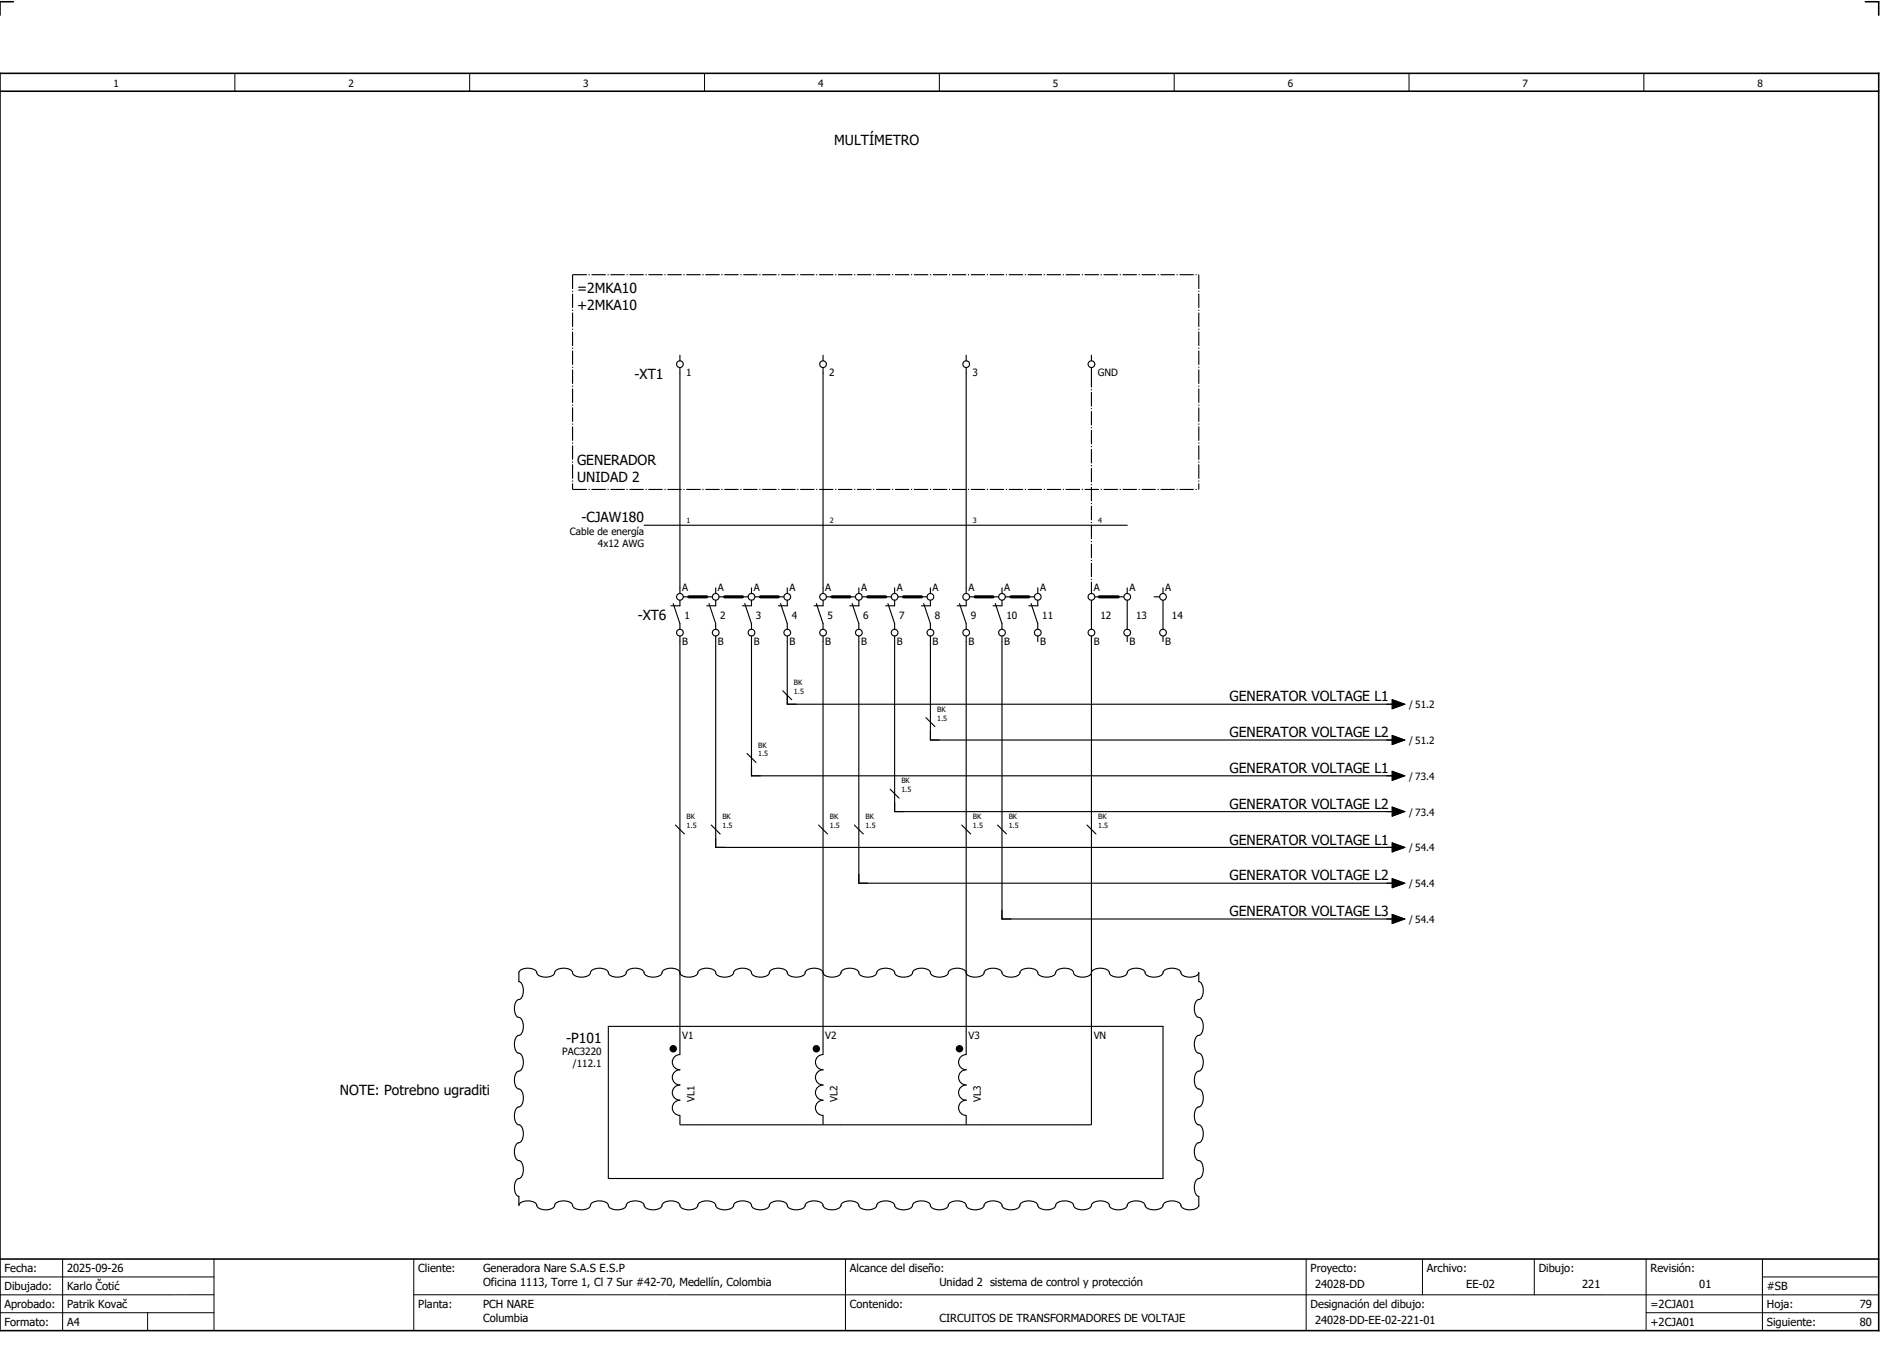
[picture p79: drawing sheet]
<svg xmlns="http://www.w3.org/2000/svg" width="421mm" height="301mm" viewBox="0 0 421 301" stroke-linecap="round" stroke-linejoin="round" font-family="sans-serif">
<defs><g id="words">
<g font-size="3.1">
<text x="186.5" y="32.5">MULTÍMETRO</text>
<text x="129" y="65.5">=2MKA10</text>
<text x="129" y="69.3">+2MKA10</text>
<text x="141.9" y="84.7">-XT1</text>
<text x="129" y="104">GENERADOR</text>
<text x="129" y="107.8">UNIDAD 2</text>
<text x="130" y="116.8">-CJAW180</text>
<text x="142.6" y="138.6">-XT6</text>
<text x="274.9" y="156.8">GENERATOR VOLTAGE L1</text>
<text x="274.9" y="164.8">GENERATOR VOLTAGE L2</text>
<text x="274.9" y="172.8">GENERATOR VOLTAGE L1</text>
<text x="274.9" y="180.8">GENERATOR VOLTAGE L2</text>
<text x="274.9" y="188.8">GENERATOR VOLTAGE L1</text>
<text x="274.9" y="196.8">GENERATOR VOLTAGE L2</text>
<text x="274.9" y="204.8">GENERATOR VOLTAGE L3</text>
<text x="126.6" y="233">-P101</text>
<text x="76" y="244.8">NOTE: Potrebno ugraditi</text>
</g>
<g font-size="2.5">
<text x="1" y="284.4">Fecha:</text>
<text x="15" y="284.4">2025-09-26</text>
<text x="93.5" y="284.4">Cliente:</text>
<text x="108" y="284.4">Generadora Nare S.A.S E.S.P</text>
<text x="108" y="287.4">Oficina 1113, Torre 1, Cl 7 Sur #42-70, Medellín, Colombia</text>
<text x="190" y="284.4">Alcance del diseño:</text>
<text x="210" y="287.4">Unidad 2 sistema de control y protección</text>
<text x="293" y="284.4">Proyecto:</text>
<text x="294" y="287.9">24028-DD</text>
<text x="319" y="284.4">Archivo:</text>
<text x="327.8" y="287.9">EE-02</text>
<text x="344" y="284.4">Dibujo:</text>
<text x="353.7" y="287.9">221</text>
<text x="369" y="284.4">Revisión:</text>
<text x="379.9" y="287.9">01</text>
<text x="1" y="288.4">Dibujado:</text>
<text x="1" y="292.4">Aprobado:</text>
<text x="15" y="288.4">Karlo Čotić</text>
<text x="15" y="292.4">Patrik Kovač</text>
<text x="93.5" y="292.4">Planta:</text>
<text x="108" y="292.4">PCH NARE</text>
<text x="190" y="292.4">Contenido:</text>
<text x="293" y="292.4">Designación del dibujo:</text>
<text x="369" y="292.4">=2CJA01</text>
<text x="395" y="292.4">Hoja:</text>
<text x="395" y="288.4">#SB</text>
<text x="415.8" y="292.4">79</text>
<text x="1" y="296.4">Formato:</text>
<text x="15" y="296.4">A4</text>
<text x="108" y="295.4">Columbia</text>
<text x="210" y="295.4">CIRCUITOS DE TRANSFORMADORES DE VOLTAJE</text>
<text x="294" y="295.9">24028-DD-EE-02-221-01</text>
<text x="369" y="296.4">+2CJA01</text>
<text x="395" y="296.4">Siguiente:</text>
<text x="415.8" y="296.4">80</text>
</g>
<g font-size="2.2">
<text x="25.4" y="19.4">1</text>
<text x="77.9" y="19.4">2</text>
<text x="130.4" y="19.4">3</text>
<text x="182.9" y="19.4">4</text>
<text x="235.4" y="19.4">5</text>
<text x="287.9" y="19.4">6</text>
<text x="340.4" y="19.4">7</text>
<text x="392.9" y="19.4">8</text>
<text x="153.4" y="84">1</text>
<text x="185.4" y="84">2</text>
<text x="217.4" y="84">3</text>
<text x="245.4" y="84">GND</text>
<text x="127.4" y="119.6">Cable de energía</text>
<text x="133.7" y="122.3">4x12 AWG</text>
<text x="152.5" y="132.1">A</text>
<text x="160.5" y="132.1">A</text>
<text x="168.5" y="132.1">A</text>
<text x="176.5" y="132.1">A</text>
<text x="184.5" y="132.1">A</text>
<text x="192.5" y="132.1">A</text>
<text x="200.5" y="132.1">A</text>
<text x="208.5" y="132.1">A</text>
<text x="216.5" y="132.1">A</text>
<text x="224.5" y="132.1">A</text>
<text x="232.5" y="132.1">A</text>
<text x="244.5" y="132.1">A</text>
<text x="252.5" y="132.1">A</text>
<text x="260.5" y="132.1">A</text>
<text x="153" y="138.3">1</text>
<text x="161" y="138.3">2</text>
<text x="169" y="138.3">3</text>
<text x="177" y="138.3">4</text>
<text x="185" y="138.3">5</text>
<text x="193" y="138.3">6</text>
<text x="201" y="138.3">7</text>
<text x="209" y="138.3">8</text>
<text x="217" y="138.3">9</text>
<text x="225" y="138.3">10</text>
<text x="233" y="138.3">11</text>
<text x="246" y="138.3">12</text>
<text x="254" y="138.3">13</text>
<text x="262" y="138.3">14</text>
<text x="152.5" y="144.1">B</text>
<text x="160.5" y="144.1">B</text>
<text x="168.5" y="144.1">B</text>
<text x="176.5" y="144.1">B</text>
<text x="184.5" y="144.1">B</text>
<text x="192.5" y="144.1">B</text>
<text x="200.5" y="144.1">B</text>
<text x="208.5" y="144.1">B</text>
<text x="216.5" y="144.1">B</text>
<text x="224.5" y="144.1">B</text>
<text x="232.5" y="144.1">B</text>
<text x="244.5" y="144.1">B</text>
<text x="252.5" y="144.1">B</text>
<text x="260.5" y="144.1">B</text>
<text x="315" y="158.3">/ 51.2</text>
<text x="315" y="166.3">/ 51.2</text>
<text x="315" y="174.3">/ 73.4</text>
<text x="315" y="182.3">/ 73.4</text>
<text x="315" y="190.3">/ 54.4</text>
<text x="315" y="198.3">/ 54.4</text>
<text x="315" y="206.3">/ 54.4</text>
<text x="152.5" y="232.1">V1</text>
<text x="184.5" y="232.1">V2</text>
<text x="216.5" y="232.1">V3</text>
<text x="244.5" y="232.1">VN</text>
<text x="125.7" y="235.9">PAC3220</text>
<text x="128.1" y="238.6">/112.1</text>
<text x="155.2" y="246.2" transform="rotate(-90 155.2 246.2)">VL1</text>
<text x="187.2" y="246.2" transform="rotate(-90 187.2 246.2)">VL2</text>
<text x="219.2" y="246.2" transform="rotate(-90 219.2 246.2)">VL3</text>
</g>
<g font-size="1.6">
<text x="153.5" y="116.9">1</text>
<text x="185.5" y="116.9">2</text>
<text x="217.5" y="116.9">3</text>
<text x="245.5" y="116.9">4</text>
<text x="177.5" y="155.1">1.5</text>
<text x="177.5" y="153.1">BK</text>
<text x="209.5" y="161.1">1.5</text>
<text x="209.5" y="159.1">BK</text>
<text x="169.5" y="167.1">BK</text>
<text x="169.5" y="169.1">1.5</text>
<text x="201.5" y="177.1">1.5</text>
<text x="201.5" y="175.1">BK</text>
<text x="153.5" y="185.1">1.5</text>
<text x="153.5" y="183.1">BK</text>
<text x="161.5" y="185.1">1.5</text>
<text x="161.5" y="183.1">BK</text>
<text x="185.5" y="185.1">1.5</text>
<text x="185.5" y="183.1">BK</text>
<text x="193.5" y="185.1">1.5</text>
<text x="193.5" y="183.1">BK</text>
<text x="217.5" y="185.1">1.5</text>
<text x="217.5" y="183.1">BK</text>
<text x="225.5" y="185.1">1.5</text>
<text x="225.5" y="183.1">BK</text>
<text x="245.5" y="185.1">1.5</text>
<text x="245.5" y="183.1">BK</text>
</g>
</g></defs>
<path d="M0 16.4h420v281h-420zM3 .4h-3v3M417 .4h3v3M0 20.4h420M0 281.4h420" fill="none" stroke="#000" stroke-width=".35"/>
<g fill="none" stroke="#000" stroke-width=".22">
<path d="M52.5 16.4v4M105 16.4v4M157.5 16.4v4M210 16.4v4M262.5 16.4v4M315 16.4v4M367.5 16.4v4M0 285.4h47.8M0 293.4h47.8M14 281.4v16M33 293.4v4M47.8 281.4v16"/>
<path d="M47.8 289.4h-47.8M92.5 281.4v16M92.5 289.4h327.5M189 281.4v16M292 281.4v15.8M318 281.4v8M343 281.4v8M368 281.4v15.8M368 293.4h52M394 285.4h26M394 281.4v15.8"/>
</g>
<g fill="none" stroke="#000" stroke-width=".25">
<path d="M152 79.4v1.2M184 79.4v1.2M216 79.4v1.2M244 79.4v1.2M152 82.1v50.5M184 82.1v50.5M216 82.1v50.5M244 82.1v1.3M144 117.4h108M150.5 134.9l1.5 4.5v1.2M152 134.1v1.3h-2M152.7 133.4h1.3"/>
<path d="M158 133.4h1.2M158.5 134.9l1.5 4.5v1.2M160 131.4v1.2M160 134.1v1.3h-2M160.7 133.4h1.3M166 133.4h1.3M166.5 134.9l1.5 4.5v1.2M168 131.4v1.2M168 134.1v1.3h-2M168.7 133.4h1.3M174 133.4h1.3M174.5 134.9l1.5 4.5v1.2"/>
<path d="M176 131.4v1.2M176 134.1v1.3h-2M182.5 134.9l1.5 4.5v1.2M184 134.1v1.3h-2M184.8 133.4h1.2M190 133.4h1.2M190.5 134.9l1.5 4.5v1.2M192 131.4v1.2M192 134.1v1.3h-2M192.8 133.4h1.2M198 133.4h1.2M198.5 134.9l1.5 4.5"/>
<path d="M200 139.4v1.2M200 131.4v1.2M200 134.1v1.3h-2M200.7 133.4h1.3M206 133.4h1.2M206.5 134.9l1.5 4.5v1.2M208 131.4v1.2M208 134.1v1.3h-2M214.5 134.9l1.5 4.5v1.2M216 134.1v1.3h-2M216.7 133.4h1.3M222 133.4h1.3"/>
<path d="M222.5 134.9l1.5 4.5v1.2M224 131.4v1.2M224 134.1v1.3h-2M224.8 133.4h1.2M230 133.4h1.3M230.5 134.9l1.5 4.5v1.2M232 134.1v1.3h-2M232 131.4v1.2M244 131.4v1.2M244 134.1v6.5M244.8 133.4h.9M250 133.4h1.3"/>
<path d="M252 131.4v1.2M252 134.1v6.5M258 133.4h1.3M260 131.4v1.2M260 134.1v6.5M152 142.1v93.6a1.7 1.7 0 0 0-1.7 1.7 1.7 1.7 0 0 0 1.7 1.7 1.7 1.7 0 0 0-1.7 1.7 1.7 1.7 0 0 0 1.7 1.7 1.7 1.7 0 0 0-1.7 1.7 1.7 1.7 0 0 0 1.7 1.7 1.7 1.7 0 0 0-1.7 1.7 1.7 1.7 0 0 0 1.7 1.7v2.1h92v-109.3M160 142.1v47.3h152M168 142.1v31.3h144M175 154.4l2 2M176 142.1v15.3h136M184 142.1v93.6a1.7 1.7 0 0 0-1.7 1.7 1.7 1.7 0 0 0 1.7 1.7 1.7 1.7 0 0 0-1.7 1.7 1.7 1.7 0 0 0 1.7 1.7 1.7 1.7 0 0 0-1.7 1.7 1.7 1.7 0 0 0 1.7 1.7 1.7 1.7 0 0 0-1.7 1.7 1.7 1.7 0 0 0 1.7 1.7v2.1M192 142.1v55.3h120"/>
<path d="M200 142.1v39.3h112M208 142.1v23.3h104M216 142.1v93.6a1.7 1.7 0 0 0-1.7 1.7 1.7 1.7 0 0 0 1.7 1.7 1.7 1.7 0 0 0-1.7 1.7 1.7 1.7 0 0 0 1.7 1.7 1.7 1.7 0 0 0-1.7 1.7 1.7 1.7 0 0 0 1.7 1.7 1.7 1.7 0 0 0-1.7 1.7 1.7 1.7 0 0 0 1.7 1.7v2.1M224 142.1v63.3h88M232 142.1v1.3M252 142.1v1.3M260 142.1v1.3M311.3 156.4l2.7 1-2.7 1zM167 168.4l2 2M199 176.4l2 2M207 160.4l2 2M311.3 164.4l2.7 1-2.7 1z"/>
<path d="M311.3 172.4l2.7 1-2.7 1zM151 184.4l2 2M159 184.4l2 2M183 184.4l2 2M191 184.4l2 2M215 184.4l2 2M223 184.4l2 2M243 184.4l2 2M311.3 188.4l2.7 1-2.7 1zM311.3 180.4l2.7 1-2.7 1zM311.3 196.4l2.7 1-2.7 1zM116.1 217.1a2.98 2.98 0 0 1 3.8 0 1.69 1.69 0 0 0 2.1 1.3 1.68 1.68 0 0 0 2.1-1.3 2.98 2.98 0 0 1 3.8 0 1.68 1.68 0 0 0 2.1 1.3 1.68 1.68 0 0 0 2.1-1.3 2.98 2.98 0 0 1 3.8 0 1.68 1.68 0 0 0 2.1 1.3 1.68 1.68 0 0 0 2.1-1.3 2.98 2.98 0 0 1 3.8 0 1.69 1.69 0 0 0 2.1 1.3 1.68 1.68 0 0 0 2.1-1.3 2.98 2.98 0 0 1 3.8 0 1.68 1.68 0 0 0 2.1 1.3 1.68 1.68 0 0 0 2.1-1.3 2.98 2.98 0 0 1 3.8 0 1.69 1.69 0 0 0 2.1 1.3 1.68 1.68 0 0 0 2.1-1.3 2.98 2.98 0 0 1 3.8 0 1.68 1.68 0 0 0 2.1 1.3 1.68 1.68 0 0 0 2.1-1.3 2.98 2.98 0 0 1 3.8 0 1.68 1.68 0 0 0 2.1 1.3 1.68 1.68 0 0 0 2.1-1.3 2.98 2.98 0 0 1 3.8 0 1.69 1.69 0 0 0 2.1 1.3 1.68 1.68 0 0 0 2.1-1.3 2.98 2.98 0 0 1 3.8 0 1.68 1.68 0 0 0 2.1 1.3 1.68 1.68 0 0 0 2.1-1.3 2.98 2.98 0 0 1 3.8 0 1.68 1.68 0 0 0 2.1 1.3 1.68 1.68 0 0 0 2.1-1.3 2.98 2.98 0 0 1 3.8 0 1.69 1.69 0 0 0 2.1 1.3 1.68 1.68 0 0 0 2.1-1.3 2.98 2.98 0 0 1 3.8 0 1.69 1.69 0 0 0 2.1 1.3 1.68 1.68 0 0 0 2.1-1.3 2.98 2.98 0 0 1 3.8 0 1.68 1.68 0 0 0 2.1 1.3 1.68 1.68 0 0 0 2.1-1.3 2.98 2.98 0 0 1 3.8 0 1.69 1.69 0 0 0 2.1 1.3 1.68 1.68 0 0 0 2.1-1.3 2.98 2.98 0 0 1 3.8 0 1.69 1.69 0 0 0 2.1 1.3 1.68 1.68 0 0 0 2.1-1.3 2.98 2.98 0 0 1 3.8 0 1.68 1.68 0 0 0 2.1 1.3 1.68 1.68 0 0 0 2.1-1.3 2.98 2.98 0 0 1 3.8 0 1.69 1.69 0 0 0 2.1 1.3 1.68 1.68 0 0 0 2.1-1.3 2.98 2.98 0 0 1 3.8 0 1.69 1.69 0 0 0 2.1 1.3 1.93 1.93 0 0 0 2-1v2l.3 .1a2.98 2.98 0 0 1 0 3.8 1.68 1.68 0 0 0-1.3 2.1 1.68 1.68 0 0 0 1.3 2.1 2.98 2.98 0 0 1 0 3.8 1.68 1.68 0 0 0-1.3 2.1 1.68 1.68 0 0 0 1.3 2.1 2.98 2.98 0 0 1 0 3.8 1.69 1.69 0 0 0-1.3 2.1 1.68 1.68 0 0 0 1.3 2.1 2.98 2.98 0 0 1 0 3.8 1.68 1.68 0 0 0-1.3 2.1 1.68 1.68 0 0 0 1.3 2.1 2.98 2.98 0 0 1 0 3.8 1.68 1.68 0 0 0-1.3 2.1 1.68 1.68 0 0 0 1.3 2.1 2.98 2.98 0 0 1 0 3.8 1.68 1.68 0 0 0-1.3 2.1 1.94 1.94 0 0 0 1 2l-.1 2.3a2.98 2.98 0 0 1-3.8 0 1.68 1.68 0 0 0-2.1-1.3 1.68 1.68 0 0 0-2.1 1.3 2.98 2.98 0 0 1-3.8 0 1.69 1.69 0 0 0-2.1-1.3 1.68 1.68 0 0 0-2.1 1.3 2.98 2.98 0 0 1-3.8 0 1.69 1.69 0 0 0-2.1-1.3 1.68 1.68 0 0 0-2.1 1.3 2.98 2.98 0 0 1-3.8 0 1.68 1.68 0 0 0-2.1-1.3 1.68 1.68 0 0 0-2.1 1.3 2.98 2.98 0 0 1-3.8 0 1.69 1.69 0 0 0-2.1-1.3 1.68 1.68 0 0 0-2.1 1.3 2.98 2.98 0 0 1-3.8 0 1.69 1.69 0 0 0-2.1-1.3 1.68 1.68 0 0 0-2.1 1.3 2.98 2.98 0 0 1-3.8 0 1.68 1.68 0 0 0-2.1-1.3 1.68 1.68 0 0 0-2.1 1.3 2.98 2.98 0 0 1-3.8 0 1.69 1.69 0 0 0-2.1-1.3 1.68 1.68 0 0 0-2.1 1.3 2.98 2.98 0 0 1-3.8 0 1.69 1.69 0 0 0-2.1-1.3 1.68 1.68 0 0 0-2.1 1.3 2.98 2.98 0 0 1-3.8 0 1.69 1.69 0 0 0-2.1-1.3 1.68 1.68 0 0 0-2.1 1.3 2.98 2.98 0 0 1-3.8 0 1.68 1.68 0 0 0-2.1-1.3 1.68 1.68 0 0 0-2.1 1.3 2.98 2.98 0 0 1-3.8 0 1.69 1.69 0 0 0-2.1-1.3 1.68 1.68 0 0 0-2.1 1.3 2.98 2.98 0 0 1-3.8 0 1.68 1.68 0 0 0-2.1-1.3 1.68 1.68 0 0 0-2.1 1.3 2.98 2.98 0 0 1-3.8 0 1.68 1.68 0 0 0-2.1-1.3 1.68 1.68 0 0 0-2.1 1.3 2.98 2.98 0 0 1-3.8 0 1.68 1.68 0 0 0-2.1-1.3 1.68 1.68 0 0 0-2.1 1.3 2.98 2.98 0 0 1-3.8 0 1.68 1.68 0 0 0-2.1-1.3 1.68 1.68 0 0 0-2.1 1.3 2.98 2.98 0 0 1-3.8 0 1.69 1.69 0 0 0-2.1-1.3 1.68 1.68 0 0 0-2.1 1.3 2.98 2.98 0 0 1-3.8 0 1.68 1.68 0 0 0-2.1-1.3 1.68 1.68 0 0 0-2.1 1.3 2.98 2.98 0 0 1-3.8 0 1.68 1.68 0 0 0-2.1-1.3 1.93 1.93 0 0 0-2 1v-2l-.3-.1a2.98 2.98 0 0 1 0-3.8 1.68 1.68 0 0 0 1.3-2.1 1.68 1.68 0 0 0-1.3-2.1 2.98 2.98 0 0 1 0-3.8 1.68 1.68 0 0 0 1.3-2.1 1.68 1.68 0 0 0-1.3-2.1 2.98 2.98 0 0 1 0-3.8 1.68 1.68 0 0 0 1.3-2.1 1.68 1.68 0 0 0-1.3-2.1 2.98 2.98 0 0 1 0-3.8 1.69 1.69 0 0 0 1.3-2.1 1.68 1.68 0 0 0-1.3-2.1 2.98 2.98 0 0 1 0-3.8 1.68 1.68 0 0 0 1.3-2.1 1.68 1.68 0 0 0-1.3-2.1 2.98 2.98 0 0 1 0-3.8 1.68 1.68 0 0 0 1.3-2.1 1.93 1.93 0 0 0-1-2z"/>
<path d="M311.3 204.4l2.7 1-2.7 1zM136 229.4h124v34h-124z"/>
<circle cx="152" cy="81.4" r=".75"/>
<circle cx="184" cy="81.4" r=".75"/>
<circle cx="216" cy="81.4" r=".75"/>
<circle cx="244" cy="81.4" r=".75"/>
<circle cx="152" cy="133.4" r=".75"/>
<circle cx="160" cy="133.4" r=".75"/>
<circle cx="168" cy="133.4" r=".75"/>
<circle cx="176" cy="133.4" r=".75"/>
<circle cx="184" cy="133.4" r=".75"/>
<circle cx="192" cy="133.4" r=".75"/>
<circle cx="200" cy="133.4" r=".75"/>
<circle cx="208" cy="133.4" r=".75"/>
<circle cx="216" cy="133.4" r=".75"/>
<circle cx="224" cy="133.4" r=".75"/>
<circle cx="232" cy="133.4" r=".75"/>
<circle cx="244" cy="133.4" r=".75"/>
<circle cx="252" cy="133.4" r=".75"/>
<circle cx="260" cy="133.4" r=".75"/>
<circle cx="152" cy="141.4" r=".75"/>
<circle cx="160" cy="141.4" r=".75"/>
<circle cx="168" cy="141.4" r=".75"/>
<circle cx="176" cy="141.4" r=".75"/>
<circle cx="184" cy="141.4" r=".75"/>
<circle cx="192" cy="141.4" r=".75"/>
<circle cx="200" cy="141.4" r=".75"/>
<circle cx="208" cy="141.4" r=".75"/>
<circle cx="216" cy="141.4" r=".75"/>
<circle cx="224" cy="141.4" r=".75"/>
<circle cx="232" cy="141.4" r=".75"/>
<circle cx="244" cy="141.4" r=".75"/>
<circle cx="252" cy="141.4" r=".75"/>
<circle cx="260" cy="141.4" r=".75"/>
</g>
<path d="M154 133.4h4M162 133.4h4M170 133.4h4M186 133.4h4M194 133.4h4M202 133.4h4M218 133.4h4M226 133.4h4M245.7 133.4h4.3" fill="none" stroke="#000" stroke-width=".7"/>
<path d="M128 61.4h140M128 61.4v48M268 61.4v48M244 83.4v48M128 109.4h140" fill="none" stroke="#000" stroke-width=".25" stroke-dasharray="3.2 .4 .3 .4" stroke-linecap="butt"/>
<g fill="#000">
<circle cx="150.5" cy="234.4" r=".83"/>
<circle cx="182.5" cy="234.4" r=".83"/>
<circle cx="214.5" cy="234.4" r=".83"/>
</g>
<path d="M311.3 156.4l2.7 1-2.7 1zM311.3 172.4l2.7 1-2.7 1zM311.3 164.4l2.7 1-2.7 1zM311.3 188.4l2.7 1-2.7 1zM311.3 196.4l2.7 1-2.7 1zM311.3 180.4l2.7 1-2.7 1zM311.3 204.4l2.7 1-2.7 1z" fill="#000" stroke="#000" stroke-width=".22"/>
<use href="#words"/>
</svg>
